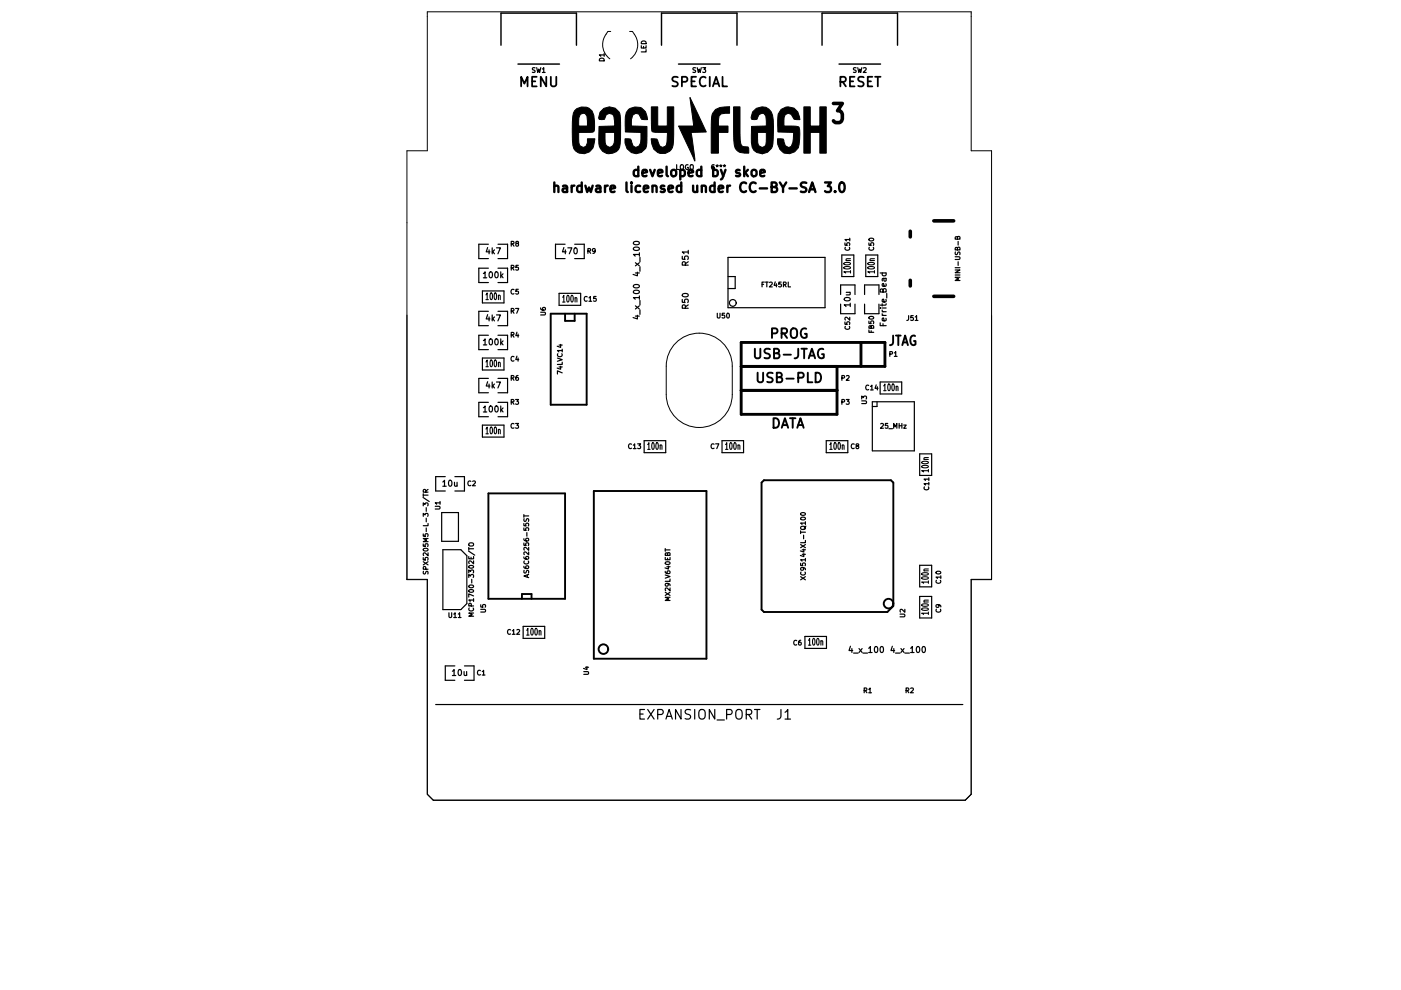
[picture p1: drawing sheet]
<svg xmlns="http://www.w3.org/2000/svg" width="297mm" height="210mm" viewBox="0 0 297 210" stroke-linecap="round" stroke-linejoin="round" font-family="sans-serif">
<g fill="none" stroke="#000" stroke-width=".21">
<path d="M129.5 6.7h-.6a3.9 3.9 0 0 0 .4 5.8M133.5 6.7h.6a3.9 3.9 0 0 1-.4 5.8M121.8 23.5a2.36 2.36 0 0 1 4.1 1l.2 2.3-.2 1.1-.9 .2h-2.3v-1.4h1.9l-.2-2.1-.3-.5-.4-.1-.7 .2-.3 .8v.6v3.7l.2 1.4 .8 .6 .5-.3 .3-.7 .1-.9h1.5a2.96 2.96 0 0 1-2.2 3.2 2.13 2.13 0 0 1-2.4-1.8l-.2-3.1a7.8 7.8 0 0 1 .5-4.2zM128 23a2.31 2.31 0 0 1 2.5 0 2.31 2.31 0 0 1 1.1 2.2v2.4a8.1 8.1 0 0 1-.5 4.1 2.21 2.21 0 0 1-1.8 .9v-1.3a1.61 1.61 0 0 0 1-2.1v-1.1h-2v2.1l.3 .7 .7 .4v1.3a2.31 2.31 0 0 1-2.4-3l.1-2.8 3.3-.1-.1-2-.3-.5-.7-.2-.7 .3-.3 1h-1.1l-.2-.4 .3-1.1zM133.3 23.2a2.45 2.45 0 0 1 2.7-.3 2.45 2.45 0 0 1 1.3 2.5l-1.3-.1-.6-1.1-.6-.2-.6 .4-.3 .9v1.4l3.3 .1a11.6 11.6 0 0 1-.3 4.7 2.44 2.44 0 0 1-3.1 .8 2.44 2.44 0 0 1-1.3-2.9l1.2 .1 .5 1.4 .6 .4a1.42 1.42 0 0 0 1.1-1.8v-1.4l-3.3-.1v-3.2l.2-1zM138.1 22.7h1.4v4h2v-4h1.3v4a10.7 10.7 0 0 1-.5 5 2.33 2.33 0 0 1-2.5 .8 2.33 2.33 0 0 1-1.6-2.2l-.1-.9 1.2 .1 .5 1.4 .6 .4 .7-.3a4.8 4.8 0 0 0 .4-2.9h-2.6l-.7-.3zM146.3 20.7l3.4 7.3-3.2 .1 .8 6-3.4-7.4h3.2zM151.7 23.2l.9-.4 2.1-.2v1.4l-1.8 .1-.4 .5-.2 2.1h2.1v1.4h-2.1v4.4h-1.5v-6.9a2.84 2.84 0 0 1 .9-2.4zM155.5 22.7h1.4v3.8a10 10 0 0 0 .3 4.4l.3 .2 1.1 .1 .2 1.3a2.67 2.67 0 0 1-2.7-.7 5.3 5.3 0 0 1-.6-3.4zM159.6 23.7a2.29 2.29 0 0 1 2.3-1.1 2.29 2.29 0 0 1 1.9 1.8 16.5 16.5 0 0 1-.2 7l-.9 .9-1.1 .3v-1.3l.6-.3a5.3 5.3 0 0 0 .3-2.9h-1.9l.1 2.2 .3 .6 .6 .4v1.3a2.16 2.16 0 0 1-2.3-2.4v-3.4l3.2-.1-.1-2.1-.4-.5-.4-.1a1.76 1.76 0 0 0-1.1 1.3h-1.1l-.1-.4zM165.6 23.2a2.39 2.39 0 0 1 3.9 1.5l.1 .7-1.2-.1-.6-1-.7-.3-.6 .3-.3 .6v.8v1l2.6 .1 .6 .2a10.8 10.8 0 0 1-.2 4.4 2.33 2.33 0 0 1-2.7 1.2 2.33 2.33 0 0 1-1.7-2.5v-.7l1.3 .1 .5 1.4 .6 .4 .6-.3 .3-.8 .2-2.1-3.4-.1v-1.6a3.7 3.7 0 0 1 .7-3.2zM170.4 22.7h1.4v4h2v-4h1.4v9.8h-1.4v-4.4h-2v4.4h-1.4z"/>
<path d="M143 73a7 7 0 0 1 7.7-1.9 7 7 0 0 1 4.6 6.5v6a7 7 0 0 1-7 7 7 7 0 0 1-7-7v-6a7 7 0 0 1 1.7-4.6zM86.3 122.8h4.3v45.6l1.3 1.3h112.7l1.3-1.3v-45.6h4.3M90.6 122.9h-4.3v-90.9h4.3v-29.5h115.3v29.5h4.3v90.9h-4.3M90.6 168.4l1.3 1.2h112.7l1.3-1.2"/>
</g>
<g fill="none" stroke="#000" stroke-width=".41">
<path d="M116.8 66.5h7.6v19.3h-7.6zM119.8 66.5v1.5h2v-1.5M160 73.9v1.7l.4 .4h.4l.4-.4v-1.7M160.6 79v1.7l.4 .4h.4l.4-.4v-1.7M163.2 74l-.7-.1-.3 .2-.1 .4 .4 .4a.74 .74 0 0 1 .7 .5l-.1 .4-.2 .2-.8-.1M163.7 70.7h.8a.55 .55 0 0 0 .4-.5 .55 .55 0 0 0-.4-.6h-.8v2.1M163.8 79.1l-.8-.1-.2 .2-.1 .4 .3 .4a.74 .74 0 0 1 .8 .5l-.1 .4-.3 .2-.7-.1M164.1 74.9l.9-.1 .2-.3-.1-.4-.3-.2h-.7v2.1h.8a.54 .54 0 0 0 .4-.6 .54 .54 0 0 0-.5-.5M164.7 80l.9-.1 .2-.3-.1-.4-.3-.2h-.7v2.1h.8a.54 .54 0 0 0 .4-.6 .54 .54 0 0 0-.5-.5M165.7 70.7h.8a.55 .55 0 0 0 .4-.5 .55 .55 0 0 0-.4-.6h-.8v2.1M166.1 75.2h1.6M166.2 70.7l.7 1"/>
<path d="M167.7 69.9a.68 .68 0 0 1 .8-.3 .68 .68 0 0 1 .5 .7v.7a.68 .68 0 0 1-.7 .7 .68 .68 0 0 1-.7-.7zM169.2 73.9v1.5a.66 .66 0 0 1-.7 .6M169.9 73.9h1.2M170.5 73.9v2.1M170.9 69.7a1 1 0 0 0-1.2 .7 1 1 0 0 0 .8 1.3l.5-.2v-.7h-.4M171.3 79v2.1h.9M171.5 76l.6-2.1 .7 2.1M171.7 75.4h.9M172.9 79a1.03 1.03 0 0 1 1.2 1 1.03 1.03 0 0 1-1.2 1.1zM174.6 74a1 1 0 0 0-1.3 .8 1 1 0 0 0 .8 1.2l.6-.2v-.7h-.4M189.4 71.1v1.5a.59 .59 0 0 1-.7 .6M190 71.1h1"/>
<path d="M190.5 71.1v2.1M191.3 73.2l.6-2.1 .6 2.1M191.5 72.6h.8M194 71.2a.77 .77 0 0 0-.9 .2 .77 .77 0 0 0-.1 .9 .78 .78 0 0 0 .8 .9l.3-.2v-.7h-.3M164 88.7a1.03 1.03 0 0 1 1.2 1 1.03 1.03 0 0 1-1.2 1zM165.7 90.7l.7-2 .7 2M165.9 90.1h1M166.7 80.3h1.6M167.5 88.7h1.2M168.1 88.7v2M169 90.7l.7-2 .7 2M169.2 90.1h1"/>
<path d="M169.2 80.1h.8a.55 .55 0 0 0 .4-.5 .55 .55 0 0 0-.4-.6h-.8v2.1M125.9 104.1h23.9v35.6h-23.9zM161.5 102.3l.5-.5h26.9l.5 .5v26.2l-1.3 1.3h-26.1l-.5-.5z"/>
<circle cx="127.9" cy="137.6" r="1.02"/>
<circle cx="188.4" cy="128" r="1.02"/>
</g>
<g fill="none" stroke="#000" stroke-width=".51">
<path d="M117.5 39.6a.51 .51 0 0 1 .9 0v1.1M117.5 38.7v2M119.4 39.5h.7l.1 1.2M120.2 39.8l-.6 .1a.4 .4 0 0 0-.3 .4 .4 .4 0 0 0 .3 .4l.6-.1M121.2 39.4v1.3M121.8 39.4l-.4 .1-.2 .2M123.3 39.5l-.5-.1-.4 .3v.6l.2 .3h.7M123.3 38.7v2M124.1 39.4l.4 1.3 .4-1 .4 1 .4-1.3M126.4 39.5h.8l.1 1.2M127.3 39.8l-.7 .1a.4 .4 0 0 0-.3 .4 .4 .4 0 0 0 .3 .4l.7-.1M128.3 39.4v1.3"/>
<path d="M128.9 39.4l-.4 .1-.2 .2M132.8 38.7v1.7l.3 .3M133.9 38.7v.2M133.9 39.4v1.3M135.3 36.1l-.6-.1-.3 .4v.6l.2 .3h.7M135.3 35.3v2.1M135.7 39.5l-.6-.1-.3 .3v.6l.2 .3h.7M136.2 36.7l1-.2-.1-.4-.6-.1-.3 .3 .1 1h.8M137.8 36l.5 1.4 .5-1.4M138.3 39.6a.51 .51 0 0 1 .9 0v1.1M138.3 39.4v1.3M139.5 36.7l1-.2-.1-.4-.6-.1-.3 .3 .1 1h.8"/>
<path d="M140.9 39.5l-.5-.1-.3 .2 .1 .3 .7 .2v.5h-.8M141.3 35.3v1.8l.3 .3M142.4 36.2a.55 .55 0 0 1 .5-.2 .55 .55 0 0 1 .5 .4v.6a.55 .55 0 0 1-.6 .4 .55 .55 0 0 1-.5-.4zM144.2 36.1l.6-.1 .4 .4v.6l-.2 .3h-.8M144.2 36v2M144.4 39.5l-.5-.1-.4 .3v.6l.2 .3h.7M144.4 38.7v2M146 36.7l.9-.2v-.4l-.6-.1-.3 .3 .1 1h.8M147 39.4l.1 1.2a.56 .56 0 0 0 .7-.1M147.8 39.4v1.3M148.7 36.1l-.6-.1-.4 .4v.6l.2 .3h.8M148.7 35.3v2.1"/>
<path d="M148.8 39.6a.51 .51 0 0 1 .9 0v1.1M148.8 39.4v1.3M151.2 36.1l.6-.1 .4 .4v.6l-.2 .3h-.8M151.2 35.3v2.1M151.5 39.5l-.6-.1-.4 .3v.6l.2 .3h.8M151.5 38.7v2M152.9 36l.4 1.4M153.8 36l-.7 1.8-.2 .2M154.2 39.4v1.3M154.8 39.4l-.4 .1-.2 .2M156.8 36.1l-.5-.1-.3 .3 .1 .3 .7 .2v.5h-.8M157.8 35.3v2.1"/>
<path d="M158 36.6l.6 .8M158.2 38.9a.82 .82 0 0 0-1 0 .82 .82 0 0 0-.3 .9 .76 .76 0 0 0 .4 .8 .76 .76 0 0 0 .9-.1M158.6 36l-.8 .8M159.4 36.2a.55 .55 0 0 1 .6-.2 .55 .55 0 0 1 .4 .4v.6a.55 .55 0 0 1-.5 .4 .55 .55 0 0 1-.6-.4zM160.2 38.9a.82 .82 0 0 0-1 0 .82 .82 0 0 0-.2 .9 .76 .76 0 0 0 .4 .8 .76 .76 0 0 0 .8-.1M161.1 39.9h1.5M161.2 36.7l.9-.2v-.4l-.6-.1-.3 .3 .1 1h.8M163.6 39.6h.9l.2-.3-.1-.4-.3-.2h-.7v2h.8a.54 .54 0 0 0 .4-.6 .54 .54 0 0 0-.5-.5M165.3 38.7l.7 1 .7-1M166 39.7v1M167.4 39.9h1.5M171 38.8l-.8-.1-.3 .2-.1 .4 .4 .3a.74 .74 0 0 1 .8 .5l-.1 .4-.3 .2-.8-.1"/>
<path d="M174.9 38.7h1.3l-.7 .8a.55 .55 0 0 1 .7 .3v.5l-.2 .3-.8 .1-.3-.2M178.2 38.8l.4-.1a1.27 1.27 0 0 1 0 2h-.2a1.35 1.35 0 0 1-.2-1.9zM129.4 40l1-.2-.1-.3-.6-.1-.3 .2 .1 1h.8M136.5 40l1-.2-.1-.3-.6-.1-.3 .2 .1 1h.8M141.7 40l1-.2-.1-.3-.6-.1-.3 .2 .1 1h.8M152.4 40l.9-.2-.1-.3-.5-.1-.3 .2 .1 1h.7M171.5 40.7l.7-2 .7 2M171.7 40.1h1M177.1 40.5v.2"/>
</g>
<path d="M176.7 21.9h1.9l-1 1.6a.85 .85 0 0 1 1 .8v.9l-.3 .6-.3 .2h-.9l-.4-.4M193 49v1.2M193 59.4v1.2M198 46.8h4.2M198 62.8h4.2" fill="none" stroke="#000" stroke-width=".76"/>
<path d="M106.2 9.6v-6.8h16v6.8M109.8 13.6h8.8M140.3 9.6v-6.8h16v6.8M143.9 13.6h8.8M174.3 9.6v-6.8h16v6.8M177.9 13.6h8.8" fill="none" stroke="#000" stroke-width=".3"/>
<g fill="none" stroke="#000" stroke-width=".25">
<path d="M113.4 14.4h-.5a.42 .42 0 0 0 .5 .6l-.1 .3h-.4M113.8 14.3l.2 1.1 .2-.8 .2 .8 .3-1.1M115 14.6l.3-.3v1.1M115 15.4h.6M127.1 12.5a.55 .55 0 0 1 .6-.1 .55 .55 0 0 1 .4 .5h-1zM128.1 11.6h-1l.3 .3M128.1 11.4v.5M136 9.7v.5h1v-.5M136 8.9a.55 .55 0 0 1 .6-.2 .55 .55 0 0 1 .4 .6h-1zM136.4 9.8v.4M137 10.5v.5h-1M147.5 14.4h-.5a.42 .42 0 0 0 .4 .6v.3h-.5"/>
<path d="M147.8 14.3l.3 1.1 .2-.8 .1 .8 .3-1.1M149 14.3h.6l-.3 .4 .3 .1v.5h-.6M181.5 14.4h-.5a.42 .42 0 0 0 .5 .6l-.1 .3h-.5M181.9 14.3l.2 1.1 .2-.8 .2 .8 .2-1.1M183.1 14.4l.4-.1 .1 .3-.6 .8h.6M143.5 34.9v1h.4M144.4 35l.5 .1v.5l-.2 .3-.4-.1-.1-.5zM145.9 35a.46 .46 0 0 0-.6 .4 .46 .46 0 0 0 .6 .4v-.3h-.2M146.5 35l.4 .1 .1 .5-.2 .3-.4-.1-.1-.5zM151.4 35a.46 .46 0 0 0-.6 .4 .46 .46 0 0 0 .7 .4v-.3h-.2M151.8 35.1h.5M151.9 35.4l.2-.2 .1 .2"/>
<path d="M152.1 34.9v.3M152.6 35.1h.5M152.7 35.4l.1-.2 .2 .2M152.8 34.9v.3M153.4 35.1h.4M153.5 35.4l.1-.2 .1 .2M153.6 34.9v.3M102.5 58l.3-.4v1.3M102.5 58.9h.7M103.4 52.5l-.3 .9h.8M103.6 51.8h-2.1v3h2.1M103.6 56.9h-2.1v3h2.1"/>
<path d="M103.7 53v.8M103.8 57.7l.2-.1a.68 .68 0 0 1 .4 .7 .68 .68 0 0 1-.4 .6l-.3-.5zM104.4 52.5v1.3M104.5 53.3l.3 .5M104.8 53l-.4 .5M105 57.7l.2-.1a.68 .68 0 0 1 .4 .7 .68 .68 0 0 1-.4 .6l-.3-.5zM105.3 52.5h.8l-.5 1.3M105.6 51.8h2v3h-2M105.6 56.9h2v3h-2M106.2 57.6v1.3M106.3 58.4l.4 .5M106.7 58.1l-.5 .4"/>
<path d="M108.4 51.7l.5-.1v-.4h-.5v1M108.4 56.8l.5-.1v-.4h-.5v1M108.6 51.7l.4 .5M108.6 56.8l.4 .5M109.6 51.6l-.2-.3 .4-.1 .1 .3-.5 .3 .2 .4 .3-.2-.2-.4M109.9 56.3h-.5v.4h.4l.1 .5h-.5M119.6 52.5l-.3 .9h.7M119.8 51.8h-2v3h2M119.9 53v.8M120.4 52.5h.8l-.5 1.3M121.8 52.7l.2-.2a.68 .68 0 0 1 .4 .7 .68 .68 0 0 1-.4 .6l-.3-.5zM121.8 51.8h2.1v3h-2.1"/>
<path d="M124.6 53.2l.6-.1-.1-.4h-.5v1M124.9 53.2l.3 .5M126.2 53.1l-.2 .2h-.3v-.5l.3-.1 .2 .2-.1 .6-.4 .2M134.4 52.6a.75 .75 0 0 1 1.2 .2 .72 .72 0 0 1-1.3-.1zM134.4 51.4a.75 .75 0 0 1 1.2 .2 .72 .72 0 0 1-1.3-.1zM134.7 57.9h.9M134.7 55.7l.9 .7M135.1 57.7v.8l-.9-.3M135.6 54h-1.3l.4 .3M135.6 55.7l-.9 .7M135.6 53.6v.7M135.7 54.6v.9"/>
<path d="M135.7 56.6v.9M144.7 54.3v.6l.6 .1-.1-.6 .6-.1 .1 .2-.1 .5M145.3 56.2v-.6h-.5l-.1 .6h1.2M145.9 53.4h-1.2l.3 .4M145.9 55.5l-.6 .4M145.9 53.1v.7M154.4 58.6h1.5v2.6h-1.5M154.4 54.6h20.5v10.6h-20.5zM162.1 59.8h-.5v1M162.3 59.8h.6M162.6 59.8v1M163.2 59.9l.3-.1 .2 .3-.6 .7h.6"/>
<path d="M164.4 59.8l-.3 .7h.7M165.6 59.8h-.5v.5l.5-.1v.5h-.5M167.1 59.8v1h.5M178.5 54.1h2.5v4.5h-2.5zM179.1 51.5v.5h.5v-.4l.5-.1v.5M179.2 52.4a.45 .45 0 0 0 .5 .7 .45 .45 0 0 0 .4-.7M180.2 50.8h-1.1l.3 .3M180.2 50.5v.6M183.6 54.1h2.5v4.5h-2.5zM184.2 51.5v.5h.5v-.4l.4-.1v.5M184.3 50.6a.49 .49 0 0 1 .5-.2 .49 .49 0 0 1 .4 .5 .5 .5 0 0 1-.6 .2 .5 .5 0 0 1-.3-.5zM184.3 52.4a.45 .45 0 0 0 .4 .7 .45 .45 0 0 0 .4-.7"/>
<path d="M186.6 57.9h1.3M187.1 57.9l-.1 .3 .3 .3 .5-.1v-.5M187.3 59l.3 .6 .3-.2-.1-.4M187.9 59l-.8 .1v.5M202.5 57.2h1l-1 .6h1M202.5 54.4h.8l.2 .2-.2 .4h-.8M202.5 58.3h1M202.5 56.8h1M202.6 53.4v.5a.42 .42 0 0 0 .5-.4h.4v.5M203 52.6l.2-.2 .3 .2v.4h-1l.1-.5 .4 .1v.4M203 50.4l.2-.3 .3 .2v.4h-1l.1-.5 .4 .1v.4M203.1 51.2v.8"/>
<path d="M203.1 55.5v.8M203.5 58.8h-1l.7 .3-.7 .4h1M102.3 61.7h4.6v2.5h-4.6zM102.3 75.9h4.6v2.6h-4.6zM102.5 72.2l.3-.3v1.2M102.5 73.1h.7M103.4 66.7l-.3 .9h.8M103.6 66h-2.1v3.1h2.1M103.6 71.1h-2.1v3h2.1M103.7 67.2v.8M103.8 72l.2-.1a.68 .68 0 0 1 .4 .6 .68 .68 0 0 1-.4 .6l-.3-.5zM104.4 66.8v1.2"/>
<path d="M104.5 67.6l.3 .4M104.8 67.2l-.4 .5M105 72l.2-.1a.68 .68 0 0 1 .4 .6 .68 .68 0 0 1-.4 .6l-.3-.5zM105.3 66.8h.8l-.5 1.2M105.6 66h2v3.1h-2M105.6 71.1h2v3h-2M106.2 71.9v1.2M106.3 72.6l.4 .5M106.7 72.3l-.5 .5M108.4 65.9l.5-.1v-.4h-.5v1M108.4 71l.5-.1v-.4h-.5v1M108.6 65.9l.4 .5"/>
<path d="M108.6 71l.4 .5M109 61.4a.45 .45 0 0 0-.7 .4 .45 .45 0 0 0 .7 .5M109 75.7a.45 .45 0 0 0-.7 .4 .45 .45 0 0 0 .7 .4M109.3 65.4h.7l-.4 1M109.6 75.5l-.2 .7h.6M109.6 70.4l-.2 .8h.6M109.8 79.6l-.4 .3v.5l.2 .2 .3-.1-.1-.4-.2-.1-.2 .2M109.8 70.8v.7M109.8 75.9v.7M109.9 61.3h-.5v.5h.4l.1 .5h-.5M114.6 66.2h.9l.1 .2-.1 .4h-.9M114.6 65.3l.3 .4 .6 .1 .1-.2-.1-.4-.4 .1-.1 .3 .2 .2"/>
<path d="M118.2 75.9l1 .4-1 .3M118.3 75a.45 .45 0 0 0 .4 .6 .45 .45 0 0 0 .4-.6M118.5 77.8h.7M118.5 73.2h.7M118.5 62.2h4.6v2.5h-4.6zM118.9 77.7v.6l-.8-.3M118.9 73v.6l-.8-.2M119.2 79.1l-1-.5v.7M119.2 76.8v.5h-1M119.2 74.3h-1l.3 .3M119.2 74v.6M124.5 63a.45 .45 0 0 0-.6 .4 .45 .45 0 0 0 .6 .4"/>
<path d="M124.9 63.1l.3-.2v1M124.9 63.9h.6M126.4 62.9h-.5l-.1 .4h.5l.1 .5h-.6M134.4 60.5a.75 .75 0 0 1 1.2 .2 .72 .72 0 0 1-1.3-.1zM134.4 61.6a.68 .68 0 0 1 1.2 .4 .72 .72 0 0 1-1.3-.2zM134.7 67h.9M134.7 64.8l.9 .7M135.1 66.8v.8l-.9-.3M135.6 63.1h-1.3l.4 .4M135.6 62.7v.8M135.6 64.8l-.9 .7M135.7 63.7v1"/>
<path d="M135.7 65.7v1M144.7 63.5v.6l.6 .1-.1-.7h.6l.1 .2-.1 .5M144.7 62.4a.75 .75 0 0 1 1.2 .2 .72 .72 0 0 1-1.2-.1zM145.3 65.4v-.6l-.5-.1-.1 .7h1.2M145.9 64.6l-.6 .5M152.1 66.4v.8l.2 .2 .4-.2v-.8M153.6 66.4h-.5v.5h.5v.4h-.5M154.2 66.5l.1-.1a.49 .49 0 0 1 .4 .5 .49 .49 0 0 1-.5 .5l-.1-.4zM161.6 60.3h.3M164.6 60.2v.6M166.1 60.3l.5-.1v-.3l-.5-.1v1M166.3 60.3l.4 .5"/>
<path d="M178.2 62.4v-2h3.1v2M178.2 64.5v2h3.1v-2M179.1 63.2a.68 .68 0 0 1 1.2 .3 .72 .72 0 0 1-1.3-.1zM179.1 68.3v.5h.5v-.5h.5v.5M179.2 69.2a.45 .45 0 0 0 .5 .6 .45 .45 0 0 0 .4-.6M179.4 62h.9M179.5 79.7l.3-.1 .2 .3-.6 .7h.6M180.1 62l.1 .5h-.8M180.2 67.3v.6l-.8-.6-.3 .2 .1 .3M180.3 64.6h-1.3l.4 .4M180.3 64.3v.7M183.3 62.4v-2h3.1v2"/>
<path d="M183.3 64.5v2h3.1v-2M184.2 70v.5h1M184.2 68.1v.5h.5v-.5h.4v.5M184.3 67.2a.49 .49 0 0 1 .5-.2 .49 .49 0 0 1 .4 .5 .5 .5 0 0 1-.6 .2 .5 .5 0 0 1-.3-.5zM184.7 69.3l.2-.3 .3 .2v.4h-1l.1-.5 .4 .1v.4M184.7 70.1v.4M186.6 68.4v.7h1.3M186.6 65.3h.1M187 66.5l.3 .4M187 65.7l.3 .4M187 66.9h.9M187 66.1h.9"/>
<path d="M187 65.3h.9M187 64.4v.5M187.2 61.5l.3-.3 .4 .2v.5h-1.3l.1-.6 .5 .1v.5M187.2 68.6v.5M187.8 67.5l.1 .3-.2 .2h-.6v-.5l.2-.1 .2 .6M187.8 63.5l.1 .4-.2 .1h-.6v-.5l.2-.1 .2 .6M187.8 60.2l.1 .3-.2 .2-.6-.1v-.4l.2-.1 .2 .6M187.9 64.4l-.2 .3h-1.1M188 62.2v1M188.7 75.1l.5-.1-.1-.4-.4-.1v1.1M189.6 74.8l.3-.3v1.1M189.6 75.6h.6"/>
<path d="M192.6 66.9v.9l-.3 .1M193.6 66.9h-.5v.5h.5v.4h-.5M194 67.2l.3-.3v1M194 67.9h.6M102.3 90.1h4.6v2.6h-4.6zM102.5 86.4l.3-.3v1.2M102.5 87.3h.7M103.4 80.9l-.3 .9h.8M103.6 80.2h-2.1v3.1h2.1M103.6 85.3h-2.1v3.1h2.1M103.7 81.4v.9M103.8 86.2l.2-.1a.68 .68 0 0 1 .4 .6 .68 .68 0 0 1-.4 .6l-.3-.4z"/>
<path d="M104.4 81v1.3M104.5 81.8l.3 .5M104.8 81.4l-.4 .5M105 86.2l.2-.1a.68 .68 0 0 1 .4 .6 .68 .68 0 0 1-.4 .6l-.3-.4zM105.3 81h.8l-.5 1.3M105.6 80.2h2v3.1h-2M105.6 85.3h2v3.1h-2M106.2 86.1v1.2M106.3 86.9l.4 .4M106.7 86.5l-.5 .5M108.4 80.2l.5-.1v-.4l-.5-.1v1M108.4 85.2l.5-.1v-.4h-.5v1"/>
<path d="M108.6 80.2l.4 .4M108.6 85.2l.4 .5M109 89.9a.45 .45 0 0 0-.7 .4 .45 .45 0 0 0 .7 .4M109.3 89.8h.6l-.3 .4 .3 .1v.4h-.6M109.3 84.7h.6l-.3 .4 .3 .1v.4h-.6M133.9 94.2a.45 .45 0 0 0-.6 .4 .45 .45 0 0 0 .6 .4M134.3 94.4l.3-.3v1M134.3 95.1h.6M135.2 94.1h.6l-.3 .4 .3 .1v.4h-.6M136.6 93.4h4.5v2.6h-4.5zM151.4 94.2a.45 .45 0 0 0-.6 .4 .45 .45 0 0 0 .6 .4M151.7 94.1h.7l-.4 1"/>
<path d="M153.1 93.4h4.6v2.6h-4.6zM175.2 93.4h4.6v2.6h-4.6zM178.5 80.2l.5-.1v-.4l-.5-.1v1M178.5 85.2l.5-.1v-.4h-.5v1M179.4 84.7h.6l-.3 .4 .3 .1v.4h-.6M181.1 94.2a.45 .45 0 0 0-.6 .4 .45 .45 0 0 0 .6 .4M181.7 94.5l-.2-.3 .5-.1v.3l-.5 .3 .2 .4 .4-.2-.2-.4M182.7 85h.8l.2 .2-.2 .4h-.8M182.7 84.6v-.6l.4 .3 .1-.3h.4v.6M184.2 81.8a.45 .45 0 0 0-.7 .4 .45 .45 0 0 0 .7 .4M184.6 81.9l.3-.2v1M184.6 82.7h.5"/>
<path d="M184.9 95.6l.1-10.4h8.8l.1 10.4M185 95.6h8.8M185.8 81.6l-.3 .7h.7M185.9 85.2v1h-1M186 82v.7M186.6 81h4.6v2.5h-4.6zM186.7 89.9l.4-.1 .2 .3-.6 .7h.6M188.2 89.8h-.5v.5l.5-.1v.5h-.5M188.5 90.9h.7M189.5 90.8v-1l.3 .7 .3-.7v1M190.6 89.8v1M190.6 90.3h.6"/>
<path d="M191.2 89.8v1M191.6 90.1h.5l-.5 .7h.5M195 96.2h2.5v4.6h-2.5zM89.7 105.5l1.3 .8M89.7 118.2v.5l.5 .1v-.5l.5-.1v.6M89.7 115.3v.5l.5 .1v-.5l.5-.1v.6M89.7 113.2v.5h.5v-.4l.5-.1v.5M89.7 109.5v-.7l.4 .4 .1-.3h.5v.6M89.7 107.2v-.6l.4 .4 .1-.3h.5v.5M89.7 119.1l1.1 .7M89.7 104.7v.6M89.7 105h1.1"/>
<path d="M89.8 116.4a.5 .5 0 0 1 .6-.2 .5 .5 0 0 1 .3 .5 .5 .5 0 0 1-.6 .2 .5 .5 0 0 1-.3-.5zM90.3 104.3l-.1-.5-.4 .1-.1 .4h1.1M90.4 107.6v.8M90.4 109.9v.7M90.4 111.9v.8M90.8 117.2v.6l-.8-.6-.3 .2 .1 .4M90.8 114.2h-1.1l.8 .3-.8 .3h1.1M90.8 111v.5h-1.1M90.8 119.1l-1.1 .7M90.8 103.8l-.5 .3M92.3 107.3h.8l.2 .2-.2 .4h-.8M93.3 106.6h-1l.3 .3"/>
<path d="M93.3 106.3v.6M93.6 108.7h3.6v6.1h-3.6zM93.9 102.2l.3-.4v1.3M93.9 103.1h.7M93.9 116.6h3.8l1.3 1.2v10.2l-1.3 1.3h-3.8zM94.4 101.1h-2v3h2M95.3 101.9l.1-.1a.68 .68 0 0 1 .4 .7 .68 .68 0 0 1-.4 .6 .85 .85 0 0 1-.1-1.2zM96.4 102.3v.7h.5M96.4 101.1h2.1v3h-2.1M96.9 102.3v.8M99.3 116.8l1.3 .9M99.4 118v.5h1v-.5"/>
<path d="M99.4 116.1v.5M99.4 116.4h1M99.4 115.2l.3-.1h.6l.1 .4-.3 .3-.6-.1zM99.8 102.1a.45 .45 0 0 0-.6 .4 .45 .45 0 0 0 .6 .4M99.9 118.1v.4M100.2 102.1l.4-.1 .2 .3-.6 .7h.6M100.4 118.9v.6l-.7-.6-.3 .2 .1 .4M111.1 118.1l.2 .4 .6 .1 .2-.2-.1-.4-.5 .1v.3l.2 .2M111.1 115.1v.5l.5 .1-.1-.5 .5-.1v.6M111.1 114.2l.2 .5h.6l.2-.2-.1-.3h-.5v.3l.2 .2M111.1 111.9v.5l.5 .1-.1-.5 .5-.1v.6M111.1 111v.5h.5l-.1-.5h.5v.5"/>
<path d="M111.1 109.1v.6M111.1 109.4h1M111.1 110l.1 .5a.42 .42 0 0 0 .5-.5l.3 .1v.4M111.2 118.9a.45 .45 0 0 0 .4 .7 .45 .45 0 0 0 .4-.7M111.7 112.9v.8M112.1 117v.6l-.7-.6-.3 .2 .1 .4M112.1 116.1v.6l-.7-.6-.3 .1 .1 .4M141 118.2v.5h1.1v-.5M141 116.3v.6M141 116.6h1.1M141.1 119.2a.49 .49 0 0 1 .6-.2 .49 .49 0 0 1 .3 .5 .5 .5 0 0 1-.6 .3 .5 .5 0 0 1-.3-.6zM141.5 117.4l.2-.2 .4 .2v.3h-1.1l.1-.4h.4v.4"/>
<path d="M141.5 118.3v.4M169.7 119.4v.5h.5v-.4l.5-.1v.5M169.7 115.5l1.1 .6M169.7 112.6v.5M169.7 112.8h1.1M169.8 111.7l.3-.1h.5l.2 .4-.4 .3-.5-.1zM169.8 109.8a.5 .5 0 0 1 .6-.2 .5 .5 0 0 1 .3 .5 .5 .5 0 0 1-.6 .2 .5 .5 0 0 1-.3-.5zM169.8 108.8a.5 .5 0 0 1 .6-.2 .5 .5 0 0 1 .3 .5 .5 .5 0 0 1-.6 .2 .5 .5 0 0 1-.3-.5zM170.1 116.6h.7M170.1 117.5h.7M170.4 113.5v.7M170.4 117.4v.6l-.7-.2"/>
<path d="M170.4 116.4v.6l-.7-.2M170.8 118.7h-1.1l.3 .3M170.8 114.6v.5h-1.1M170.8 110.9h-1.1l.3 .3M170.8 110.6v.6M170.8 118.4v.6M170.8 115.5l-1.1 .6M170.9 111.5l-.4 .6M195 119.9h2.5v4.5h-2.5zM196 103.2a.45 .45 0 0 0 .4 .7 .45 .45 0 0 0 .4-.7M196.9 102.6h-1l.3 .2M196.9 101.6h-1l.3 .3"/>
<path d="M196.9 101.3v.6M196.9 102.3v.5M89.8 121.1v.6a.42 .42 0 0 0 .6-.5h.3v.5M90.3 120.7l-.1-.5h-.4l-.1 .5h1.1M95.2 129.9v.8l.2 .2 .4-.2v-.8M96.2 130.2l.3-.3v1M96.2 130.9h.6M97.2 130.2l.3-.3v1M97.2 130.9h.5M99.4 122.4v-.6l.4 .3 .1-.2h.4v.5M99.4 121.5v-.7l.4 .4 .1-.3h.4v.6M99.4 125.1a.49 .49 0 0 1 .6-.2 .49 .49 0 0 1 .4 .5 .5 .5 0 0 1-.6 .3 .5 .5 0 0 1-.4-.6z"/>
<path d="M99.4 124.2a.49 .49 0 0 1 .6-.2 .49 .49 0 0 1 .4 .5 .5 .5 0 0 1-.6 .2 .5 .5 0 0 1-.4-.5zM99.4 120a.49 .49 0 0 1 .6-.2 .49 .49 0 0 1 .4 .5 .5 .5 0 0 1-.6 .2 .5 .5 0 0 1-.4-.5zM99.5 128.9a.45 .45 0 0 0 .4 .7 .45 .45 0 0 0 .4-.7M99.9 128.5l-.1-.5h-.4v.5h1M100 122.8v.8M100.4 130h-1l.7 .3-.7 .4h1M100.4 127.2h-1l.3 .3M100.4 126.4l-1-.5v.7M100.4 126.9v.6M101.9 129.2h.9l.1 .2-.1 .4h-.9M101.9 128.2v.5l.5 .1v-.5l.4-.1v.6M108.2 133.6a.45 .45 0 0 0-.6 .4 .45 .45 0 0 0 .6 .4"/>
<path d="M108.6 133.8l.3-.3v1M108.6 134.5h.6M109.6 133.6l.4-.1 .2 .3-.7 .7h.7M110.9 132.8h4.6v2.5h-4.6zM111.1 120.1l.2 .4h.6l.2-.1-.1-.4-.5 .1v.3l.2 .1M111.1 120.9l.1 .6a.42 .42 0 0 0 .5-.5h.3v.5M111.8 121.9v.5M112.1 121.8l-1 .3 1 .4M141 121.9l1.1 .3-1.1 .4M141 121.1l.3 .5h.6l.2-.2-.1-.3h-.5l-.1 .3 .2 .2M141 125.6l1.1 .6M141.4 120.2h.7"/>
<path d="M141.5 123.7l.2 .2-.1 .3h-.5l-.1-.3 .2-.2h.6l.3 .5M141.7 120v.7l-.7-.3M142.1 126.6h-1.1l.8 .4-.8 .3h1.1M142.1 124.7v.6l-.8-.6-.3 .2 .1 .3M142.1 122.8v.5h-1.1M142.1 125.6l-1.1 .6M168.9 135.9a.45 .45 0 0 0-.6 .4 .45 .45 0 0 0 .6 .4M169.7 122.3l1.1 .6M169.8 135.8l-.4 .2-.1 .6 .2 .2 .3-.1v-.5l-.3-.1-.2 .2M169.8 121.3a.45 .45 0 0 0 .5 .6 .45 .45 0 0 0 .4-.6M170.2 120.3l.2 .2-.1 .3-.5 .1-.1-.4 .2-.2 .6 .1 .3 .4M170.7 134.9h4.5v2.6h-4.5z"/>
<path d="M170.8 122.3l-1.1 .6M180.3 137l-.3 .9h.8M180.6 137.5v.8M181 138.5h.9M182.1 137.5l.7 .8M182.8 137.5l-.7 .8M183 138.5h.9M184.2 137.4l.3-.3v1.2M184.2 138.3h.7M185.5 137.2l.2-.1a.68 .68 0 0 1 .4 .6 .68 .68 0 0 1-.4 .6l-.3-.4zM186.7 137.2l.2-.1a.68 .68 0 0 1 .4 .6 .68 .68 0 0 1-.4 .6l-.3-.4zM189.2 137l-.3 .9h.8"/>
<path d="M189.5 137.5v.8M189.9 138.5h.9M190.8 130.2h.9l.1 .2-.1 .4h-.9M191 137.5l.7 .8M191.7 137.5l-.7 .8M191.8 129.2v.6l-.7-.6-.3 .2 .1 .4M191.9 138.5h.9M193.1 137.4l.3-.3v1.2M193.1 138.3h.7M194.4 137.2l.2-.1a.68 .68 0 0 1 .4 .6 .68 .68 0 0 1-.4 .6l-.3-.4zM195 126.5h2.5v4.5h-2.5zM195.6 137.2l.2-.1a.68 .68 0 0 1 .4 .6 .68 .68 0 0 1-.4 .6l-.3-.4z"/>
<path d="M198.5 121.3a.49 .49 0 0 1 .6-.3 .49 .49 0 0 1 .3 .5 .5 .5 0 0 1-.6 .3 .5 .5 0 0 1-.3-.5zM198.5 129.2a.45 .45 0 0 0 .5 .6 .45 .45 0 0 0 .4-.6M198.5 123a.45 .45 0 0 0 .5 .7 .45 .45 0 0 0 .4-.7M198.9 128.2l.2 .2-.1 .3h-.5v-.3l.1-.2h.6l.3 .5M199.5 122.4h-1l.2 .3M199.5 122.1v.6M92.4 149.4h111.7M95.9 142.3l.4-.3v1.2M95.9 143.2h.7M96.4 141.2h-2v3h2M97.3 142h.1a.68 .68 0 0 1 .5 .6 .68 .68 0 0 1-.5 .6 .85 .85 0 0 1-.1-1.2zM98.4 142.4l.1 .8 .4-.1"/>
<path d="M98.5 141.2h2v3h-2M98.9 142.4v.8M101.9 142.2a.45 .45 0 0 0-.7 .4 .45 .45 0 0 0 .7 .4M102.2 142.4l.3-.3v1M102.2 143.1h.6M123.8 142.4h.8l.2 .2-.2 .4h-.8M124.1 141.5h.7M124.4 141.3v.7l-.7-.3M135.7 151.4h.7M136.6 150.4h-.9v2.1h.9M137.3 150.4l1.4 2.1M138.7 150.4l-1.4 2.1"/>
<path d="M139.5 151.5h.7a.55 .55 0 0 0 .4-.5 .55 .55 0 0 0-.4-.6h-.7v2.1M141.2 152.5l.7-2.1 .7 2.1M141.4 151.9h1M144.4 150.4v2.1l-1.2-2.1v2.1M146.4 150.5l-.8-.1-.2 .2-.1 .4 .3 .4a.74 .74 0 0 1 .8 .5l-.1 .4-.3 .2-.7-.1M147.3 150.4v2.1M148.4 150.5a.68 .68 0 0 1 .8 0 .68 .68 0 0 1 .3 .6v.7a.68 .68 0 0 1-.7 .7 .68 .68 0 0 1-.6-.7v-.7zM151.5 150.4v2.1l-1.1-2.1v2.1M152 152.7h1.6M154.1 151.5h.7a.55 .55 0 0 0 .4-.5 .55 .55 0 0 0-.4-.6h-.7v2.1M156.3 150.5a.68 .68 0 0 1 .7 0 .68 .68 0 0 1 .4 .6v.7a.68 .68 0 0 1-.7 .7 .68 .68 0 0 1-.7-.7v-.7zM158.2 151.5h.8a.55 .55 0 0 0 .4-.5 .55 .55 0 0 0-.4-.6h-.8v2.1"/>
<path d="M158.7 151.5l.7 1M160 150.4h1.1M160.5 150.4v2.1M165.6 150.4v1.5a.66 .66 0 0 1-.8 .6M166.4 151l.6-.6v2.1M166.4 152.5h1.2M183.2 146.4l.5-.1v-.4h-.5v1M183.5 146.4l.3 .5M184.2 146.2l.3-.3v1M184.2 146.9h.6M192.1 146.4l.5-.1v-.4h-.5v1M192.3 146.4l.4 .5"/>
<path d="M193.1 146l.4-.1 .2 .3-.7 .7h.7"/>
<circle cx="155.4" cy="64.2" r=".72"/>
</g>
<path d="M103.6 104.6h16.2v22.4h-16.2zM110.7 127v-1.1h2v1.1" fill="none" stroke="#000" stroke-width=".4"/>
<path d="M157.1 77.7h30.5v-5.1h-30.5v15.2h20.4v-10.1M182.5 72.6v5.1M157.1 82.8h20.4" fill="none" stroke="#000" stroke-width=".61"/>
<path d="M121.8 23.5a2.36 2.36 0 0 1 4.1 1l.2 2.3-.2 1.1-.9 .2h-2.3v-1.4h1.9l-.2-2.1-.3-.5-.4-.1-.7 .2-.3 .8v.6v3.7l.2 1.4 .8 .6 .5-.3 .3-.7 .1-.9h1.5a2.96 2.96 0 0 1-2.2 3.2 2.13 2.13 0 0 1-2.4-1.8l-.2-3.1a7.8 7.8 0 0 1 .5-4.2zM128 23a2.31 2.31 0 0 1 2.5 0 2.31 2.31 0 0 1 1.1 2.2v2.4a8.1 8.1 0 0 1-.5 4.1 2.21 2.21 0 0 1-1.8 .9v-1.3a1.61 1.61 0 0 0 1-2.1v-1.1h-2v2.1l.3 .7 .7 .4v1.3a2.31 2.31 0 0 1-2.4-3l.1-2.8 3.3-.1-.1-2-.3-.5-.7-.2-.7 .3-.3 1h-1.1l-.2-.4 .3-1.1zM133.3 23.2a2.45 2.45 0 0 1 2.7-.3 2.45 2.45 0 0 1 1.3 2.5l-1.3-.1-.6-1.1-.6-.2-.6 .4-.3 .9v1.4l3.3 .1a11.6 11.6 0 0 1-.3 4.7 2.44 2.44 0 0 1-3.1 .8 2.44 2.44 0 0 1-1.3-2.9l1.2 .1 .5 1.4 .6 .4a1.42 1.42 0 0 0 1.1-1.8v-1.4l-3.3-.1v-3.2l.2-1zM138.1 22.7h1.4v4h2v-4h1.3v4a10.7 10.7 0 0 1-.5 5 2.33 2.33 0 0 1-2.5 .8 2.33 2.33 0 0 1-1.6-2.2l-.1-.9 1.2 .1 .5 1.4 .6 .4 .7-.3a4.8 4.8 0 0 0 .4-2.9h-2.6l-.7-.3zM146.3 20.7l3.4 7.3-3.2 .1 .8 6-3.4-7.4h3.2zM151.7 23.2l.9-.4 2.1-.2v1.4l-1.8 .1-.4 .5-.2 2.1h2.1v1.4h-2.1v4.4h-1.5v-6.9a2.84 2.84 0 0 1 .9-2.4zM155.5 22.7h1.4v3.8a10 10 0 0 0 .3 4.4l.3 .2 1.1 .1 .2 1.3a2.67 2.67 0 0 1-2.7-.7 5.3 5.3 0 0 1-.6-3.4zM159.6 23.7a2.29 2.29 0 0 1 2.3-1.1 2.29 2.29 0 0 1 1.9 1.8 16.5 16.5 0 0 1-.2 7l-.9 .9-1.1 .3v-1.3l.6-.3a5.3 5.3 0 0 0 .3-2.9h-1.9l.1 2.2 .3 .6 .6 .4v1.3a2.16 2.16 0 0 1-2.3-2.4v-3.4l3.2-.1-.1-2.1-.4-.5-.4-.1a1.76 1.76 0 0 0-1.1 1.3h-1.1l-.1-.4zM165.6 23.2a2.39 2.39 0 0 1 3.9 1.5l.1 .7-1.2-.1-.6-1-.7-.3-.6 .3-.3 .6v.8v1l2.6 .1 .6 .2a10.8 10.8 0 0 1-.2 4.4 2.33 2.33 0 0 1-2.7 1.2 2.33 2.33 0 0 1-1.7-2.5v-.7l1.3 .1 .5 1.4 .6 .4 .6-.3 .3-.8 .2-2.1-3.4-.1v-1.6a3.7 3.7 0 0 1 .7-3.2zM170.4 22.7h1.4v4h2v-4h1.4v9.8h-1.4v-4.4h-2v4.4h-1.4z" fill="#000"/>
<g fill="none" stroke="#000" stroke-width=".38">
<path d="M110.5 18.3v-2l.7 1.4 .7-1.4v2M112.8 17.2h.7M113.8 16.3h-1v2h1M115.8 16.3v2l-1.1-2v2M116.8 16.3v1.6l.4 .4h.4l.3-.4v-1.6M143.7 16.4l-.8-.1-.3 .2-.1 .4 .4 .3a.74 .74 0 0 1 .8 .5l-.1 .4-.3 .2-.8-.1M144.6 17.3h.8a.55 .55 0 0 0 .4-.5 .55 .55 0 0 0-.4-.5h-.8v2M146.6 17.2h.7M147.6 16.3h-1v2h1M149.6 16.5a.82 .82 0 0 0-1 0 .82 .82 0 0 0-.2 .9 .76 .76 0 0 0 .3 .8 .76 .76 0 0 0 .9-.1M150.5 16.3v2M151.2 18.3l.6-2 .7 2"/>
<path d="M151.3 17.7h1M153.2 16.3v2h1M178.2 17.3h.8a.55 .55 0 0 0 .4-.5 .55 .55 0 0 0-.4-.5h-.8v2M178.7 17.3l.6 1M180.2 17.2h.7M181.2 16.3h-1v2h1M183.1 16.4l-.8-.1-.3 .2v.4l.3 .3a.74 .74 0 0 1 .8 .5l-.1 .4-.3 .2-.7-.1M184 17.2h.7M185 16.3h-1v2h1M185.5 16.3h1.2M186.1 16.3v2"/>
</g>
<g fill="none" stroke="#000" stroke-width=".23">
<path d="M179 56.6a1.09 1.09 0 0 1 1.3 .2 1.04 1.04 0 0 1-1.4-.1zM179 55.8a1.09 1.09 0 0 1 1.3 .1 1.04 1.04 0 0 1-1.4 0zM179.4 55.2h.9M180.3 57.6h-1.4l.4 .3M180.3 54.9h-.9l.1 .3M180.3 57.4v.5M184.1 56.6a1.09 1.09 0 0 1 1.3 .2 1.04 1.04 0 0 1-1.4-.1zM184.1 55.8a1.09 1.09 0 0 1 1.3 .1 1.04 1.04 0 0 1-1.4 0zM184.5 55.2h.9M185.4 57.6h-1.4l.4 .3M185.4 54.9h-.9l.1 .3M185.4 57.4v.5"/>
<path d="M103 62.5l.3-.4v1.4M103 76.7l.3-.4v1.5M103 63.5h.5M103 77.8h.5M104 62.2l.1-.1a.95 .95 0 0 1 0 1.4 1.3 1.3 0 0 1-.1-1.3zM104 76.4l.1-.1a.95 .95 0 0 1 0 1.5 1.3 1.3 0 0 1-.1-1.4zM104.9 62.2l.1-.1a.95 .95 0 0 1 0 1.4 1.3 1.3 0 0 1-.1-1.3zM104.9 76.4l.1-.1a.95 .95 0 0 1 0 1.5 1.3 1.3 0 0 1-.1-1.4zM105.7 62.7h.3l.1 .8M105.7 76.9h.3l.1 .9M105.7 62.6v.9M105.7 76.8v1"/>
<path d="M119.3 63l.2-.4v1.4M119.3 64h.5M120.3 62.7l.1-.1a.95 .95 0 0 1 0 1.4 1.3 1.3 0 0 1-.1-1.3zM121.1 62.7l.1-.1a.95 .95 0 0 1 0 1.4 1.3 1.3 0 0 1-.1-1.3zM121.9 63.2h.4v.8M121.9 63.1v.9M103 91l.3-.4v1.4M103 92h.5M104 90.6h.1a.95 .95 0 0 1 0 1.4 1.3 1.3 0 0 1-.1-1.4zM104.9 90.6h.1a.95 .95 0 0 1 0 1.4 1.3 1.3 0 0 1-.1-1.4zM105.7 91.2l.3-.1 .1 .9M105.7 91v1"/>
<path d="M137.3 94.3l.3-.4v1.4M137.3 95.3h.5M138.3 93.9h.1a.95 .95 0 0 1 0 1.4 1.3 1.3 0 0 1-.1-1.4zM139.2 93.9h.1a.95 .95 0 0 1 0 1.4 1.3 1.3 0 0 1-.1-1.4zM140 94.5l.3-.1 .1 .9M140 94.3v1M153.8 94.3l.3-.4v1.4M153.8 95.3h.5M154.8 93.9h.1a.95 .95 0 0 1 0 1.4 1.3 1.3 0 0 1-.1-1.4zM155.7 93.9h.1a.95 .95 0 0 1 0 1.4 1.3 1.3 0 0 1-.1-1.4zM156.5 94.5l.3-.1 .1 .9M156.5 94.3v1"/>
<path d="M175.9 94.3l.3-.4v1.4M175.9 95.3h.5M176.9 93.9h.1a.95 .95 0 0 1 0 1.4 1.3 1.3 0 0 1-.1-1.4zM177.8 93.9h.1a.95 .95 0 0 1 0 1.4 1.3 1.3 0 0 1-.1-1.4zM178.6 94.5l.3-.1 .1 .9M178.6 94.3v1M187.4 81.8l.2-.4v1.4M187.4 82.8h.5M188.4 81.5v-.1a.95 .95 0 0 1 0 1.4 1.3 1.3 0 0 1 0-1.3zM189.2 81.5l.1-.1a.95 .95 0 0 1 0 1.4 1.3 1.3 0 0 1-.1-1.3zM190 82h.3l.1 .8M190 81.9v.9"/>
<path d="M195.5 98.8a1.09 1.09 0 0 1 1.3 .2 1.04 1.04 0 0 1-1.4-.1zM195.5 97.9a1.09 1.09 0 0 1 1.3 .2 1.04 1.04 0 0 1-1.4-.1zM195.9 97.4h.9M196.8 99.8h-1.4l.4 .3M196.8 97l-.8 .1v.3M196.8 99.5v.6M111.7 133.6l.2-.4v1.5M111.7 134.7h.5M112.7 133.3v-.1a.95 .95 0 0 1 0 1.5 1.3 1.3 0 0 1 0-1.4zM113.5 133.3l.1-.1a.95 .95 0 0 1 0 1.5 1.3 1.3 0 0 1-.1-1.4zM114.3 133.8h.4v.9M114.3 133.7v1"/>
<path d="M171.4 135.8l.3-.4v1.4M171.4 136.8h.5M172.4 135.4h.1a.95 .95 0 0 1 0 1.4 1.3 1.3 0 0 1-.1-1.4zM173.3 135.4h.1a.95 .95 0 0 1 0 1.4 1.3 1.3 0 0 1-.1-1.4zM174.1 136l.3-.1v.9M174.1 135.8v1M195.5 129a1.09 1.09 0 0 1 1.3 .2 1.04 1.04 0 0 1-1.4-.1zM195.5 128.2a1.09 1.09 0 0 1 1.3 .1 1.04 1.04 0 0 1-1.4-.1zM195.5 122.4a1.09 1.09 0 0 1 1.3 .2 1.04 1.04 0 0 1-1.4-.1zM195.5 121.6a1.09 1.09 0 0 1 1.3 .1 1.04 1.04 0 0 1-1.4-.1zM195.9 127.6h.9M195.9 121h.9"/>
<path d="M196.8 130h-1.4l.4 .3M196.8 127.2l-.8 .1v.3M196.8 123.4h-1.4l.4 .3M196.8 120.6l-.8 .1v.3M196.8 123.2v.5M196.8 129.8v.5"/>
</g>
</svg>
